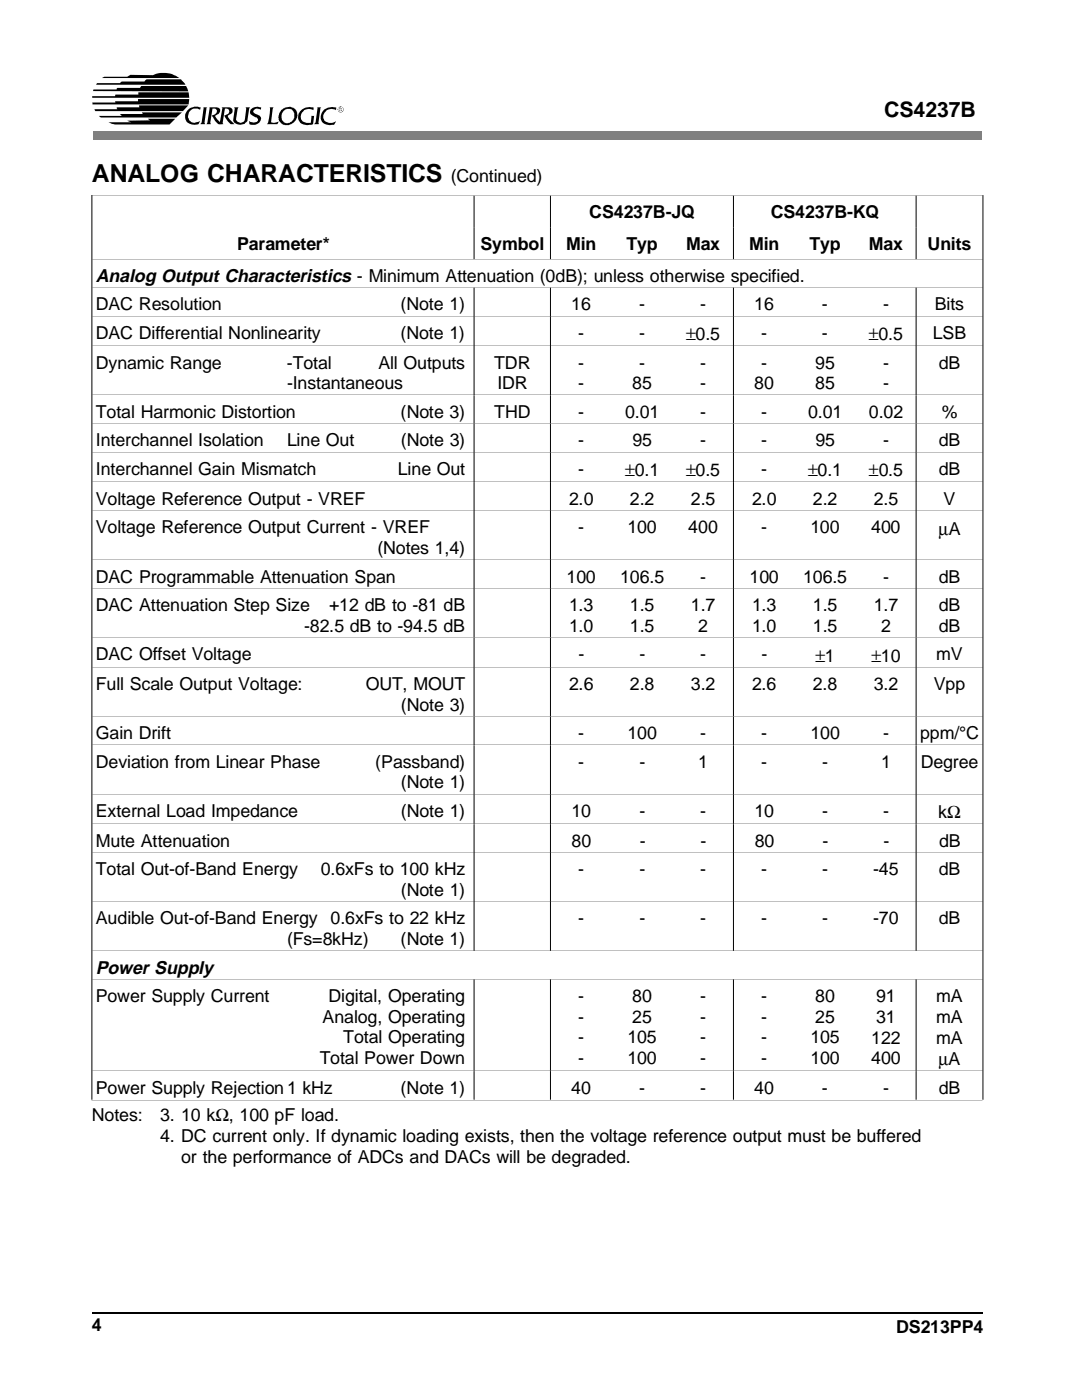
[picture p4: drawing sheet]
<svg xmlns="http://www.w3.org/2000/svg" width="216mm" height="279mm" viewBox="0 0 216 279" stroke-linecap="round" stroke-linejoin="round" font-family="sans-serif">
<defs><g id="words">
<text font-size="5" x="18.3" y="36.4">ANALOG CHARACTERISTICS</text>
<text font-size="4.3" x="176.5" y="23.3">CS4237B</text>
<g font-size="3.6">
<text x="90" y="36.4">(Continued)</text>
<text x="117.6" y="43.6">CS4237B-JQ</text>
<text x="153.8" y="43.6">CS4237B-KQ</text>
<text x="47.3" y="49.9">Parameter*</text>
<text x="95.9" y="49.9">Symbol</text>
<text x="113" y="49.9">Min</text>
<text x="125" y="49.9">Typ</text>
<text x="136.9" y="49.9">Max</text>
<text x="149.5" y="49.9">Min</text>
<text x="161.5" y="49.9">Typ</text>
<text x="173.4" y="49.9">Max</text>
<text x="185.1" y="49.9">Units</text>
<text x="19.1" y="56.2">Analog Output Characteristics - Minimum Attenuation (0dB); unless otherwise specified.</text>
<text x="19.1" y="61.9">DAC Resolution</text>
<text x="79.9" y="61.9">(Note 1)</text>
<text x="114" y="61.9">16</text>
<text x="127.6" y="61.9">-</text>
<text x="139.7" y="61.9">-</text>
<text x="150.5" y="61.9">16</text>
<text x="164" y="61.9">-</text>
<text x="176.2" y="61.9">-</text>
<text x="186.6" y="61.9">Bits</text>
<text x="19.1" y="67.6">DAC Differential Nonlinearity</text>
<text x="79.9" y="67.6">(Note 1)</text>
<text x="115.3" y="67.6">-</text>
<text x="127.5" y="67.6">-</text>
<text x="136.9" y="67.9">±0.5</text>
<text x="151.9" y="67.6">-</text>
<text x="164" y="67.6">-</text>
<text x="173.3" y="67.9">±0.5</text>
<text x="186.1" y="67.6">LSB</text>
<text x="19.1" y="73.5">Dynamic Range</text>
<text x="57.3" y="73.5">-Total</text>
<text x="57.3" y="77.7">-Instantaneous</text>
<text x="75.5" y="73.5">All Outputs</text>
<text x="98.6" y="73.5">TDR</text>
<text x="99.2" y="77.7">IDR</text>
<text x="115.4" y="73.5">-</text>
<text x="115.4" y="77.7">-</text>
<text x="126.2" y="77.7">85</text>
<text x="127.6" y="73.5">-</text>
<text x="139.7" y="73.5">-</text>
<text x="139.7" y="77.7">-</text>
<text x="150.5" y="77.7">80</text>
<text x="151.9" y="73.5">-</text>
<text x="162.7" y="73.5">95</text>
<text x="162.7" y="77.7">85</text>
<text x="176.2" y="73.5">-</text>
<text x="176.2" y="77.7">-</text>
<text x="187.3" y="73.5">dB</text>
<text x="19.1" y="83.4">Total Harmonic Distortion</text>
<text x="79.9" y="83.4">(Note 3)</text>
<text x="98.6" y="83.4">THD</text>
<text x="115.4" y="83.4">-</text>
<text x="124.7" y="83.4">0.01</text>
<text x="139.7" y="83.4">-</text>
<text x="151.9" y="83.4">-</text>
<text x="161.2" y="83.4">0.01</text>
<text x="173.4" y="83.4">0.02</text>
<text x="187.9" y="83.4">%</text>
<text x="19.1" y="89.1">Interchannel Isolation</text>
<text x="57.3" y="89.1">Line Out</text>
<text x="80" y="89.1">(Note 3)</text>
<text x="115.4" y="89.1">-</text>
<text x="126.2" y="89.1">95</text>
<text x="139.7" y="89.1">-</text>
<text x="151.9" y="89.1">-</text>
<text x="162.7" y="89.1">95</text>
<text x="176.2" y="89.1">-</text>
<text x="187.3" y="89.1">dB</text>
<text x="19.1" y="94.8">Interchannel Gain Mismatch</text>
<text x="79.4" y="94.8">Line Out</text>
<text x="115.4" y="94.8">-</text>
<text x="124.7" y="95">±0.1</text>
<text x="136.9" y="95">±0.5</text>
<text x="151.9" y="94.8">-</text>
<text x="161.2" y="95">±0.1</text>
<text x="173.4" y="95">±0.5</text>
<text x="187.3" y="94.8">dB</text>
<text x="19.1" y="100.7">Voltage Reference Output - VREF</text>
<text x="113.6" y="100.7">2.0</text>
<text x="125.7" y="100.7">2.2</text>
<text x="137.9" y="100.7">2.5</text>
<text x="150.1" y="100.7">2.0</text>
<text x="162.2" y="100.7">2.2</text>
<text x="174.4" y="100.7">2.5</text>
<text x="188.3" y="100.7">V</text>
<text x="19.1" y="106.4">Voltage Reference Output Current - VREF</text>
<text x="115.4" y="106.4">-</text>
<text x="125.2" y="106.4">100</text>
<text x="137.3" y="106.4">400</text>
<text x="151.9" y="106.4">-</text>
<text x="161.7" y="106.4">100</text>
<text x="173.8" y="106.4">400</text>
<text x="187.3" y="106.7">µA</text>
<text x="75.3" y="110.6">(Notes 1,4)</text>
<text x="19.1" y="116.3">DAC Programmable Attenuation Span</text>
<text x="113" y="116.3">100</text>
<text x="123.8" y="116.3">106.5</text>
<text x="139.7" y="116.3">-</text>
<text x="149.6" y="116.3">100</text>
<text x="160.3" y="116.3">106.5</text>
<text x="176.2" y="116.3">-</text>
<text x="187.3" y="116.3">dB</text>
<text x="19.1" y="121.9">DAC Attenuation Step Size</text>
<text x="65.7" y="121.9">+12 dB to -81 dB</text>
<text x="113.5" y="121.9">1.3</text>
<text x="125.7" y="121.9">1.5</text>
<text x="137.9" y="121.9">1.7</text>
<text x="150.1" y="121.9">1.3</text>
<text x="162.2" y="121.9">1.5</text>
<text x="174.4" y="121.9">1.7</text>
<text x="187.3" y="121.9">dB</text>
<text x="19.1" y="131.8">DAC Offset Voltage</text>
<text x="60.7" y="126.1">-82.5 dB to -94.5 dB</text>
<text x="113.5" y="126.1">1.0</text>
<text x="115.4" y="131.8">-</text>
<text x="125.7" y="126.1">1.5</text>
<text x="127.6" y="131.8">-</text>
<text x="139.3" y="126.1">2</text>
<text x="139.7" y="131.8">-</text>
<text x="150.1" y="126.1">1.0</text>
<text x="151.9" y="131.8">-</text>
<text x="162.2" y="126.1">1.5</text>
<text x="175.8" y="126.1">2</text>
<text x="186.8" y="131.8">mV</text>
<text x="187.3" y="126.1">dB</text>
<text x="19.1" y="137.7">Full Scale Output Voltage:</text>
<text x="73" y="137.7">OUT, MOUT</text>
<text x="113.5" y="137.7">2.6</text>
<text x="125.7" y="137.7">2.8</text>
<text x="137.9" y="137.7">3.2</text>
<text x="150.1" y="137.7">2.6</text>
<text x="162.2" y="137.7">2.8</text>
<text x="162.7" y="132">±1</text>
<text x="173.9" y="132">±10</text>
<text x="174.4" y="137.7">3.2</text>
<text x="186.3" y="137.7">Vpp</text>
<text x="80" y="141.8">(Note 3)</text>
<text x="19.1" y="147.5">Gain Drift</text>
<text x="115.4" y="147.5">-</text>
<text x="125.2" y="147.5">100</text>
<text x="139.7" y="147.5">-</text>
<text x="151.9" y="147.5">-</text>
<text x="161.7" y="147.5">100</text>
<text x="176.2" y="147.5">-</text>
<text x="183.6" y="147.5">ppm/°C</text>
<text x="19.1" y="153.2">Deviation from Linear Phase</text>
<text x="74.9" y="153.2">(Passband)</text>
<text x="115.4" y="153.2">-</text>
<text x="127.6" y="153.2">-</text>
<text x="139.3" y="153.2">1</text>
<text x="151.9" y="153.2">-</text>
<text x="164" y="153.2">-</text>
<text x="175.8" y="153.2">1</text>
<text x="183.7" y="153.2">Degree</text>
<text x="79.9" y="157.3">(Note 1)</text>
<text x="19.1" y="163">External Load Impedance</text>
<text x="80" y="163">(Note 1)</text>
<text x="114" y="163">10</text>
<text x="127.6" y="163">-</text>
<text x="139.7" y="163">-</text>
<text x="150.5" y="163">10</text>
<text x="164" y="163">-</text>
<text x="176.2" y="163">-</text>
<text x="187.2" y="163.3">kΩ</text>
<text x="19.1" y="169">Mute Attenuation</text>
<text x="114.1" y="169">80</text>
<text x="127.7" y="169">-</text>
<text x="139.8" y="169">-</text>
<text x="150.6" y="169">80</text>
<text x="164.1" y="169">-</text>
<text x="176.3" y="169">-</text>
<text x="187.4" y="169">dB</text>
<text x="19.1" y="174.7">Total Out-of-Band Energy</text>
<text x="64" y="174.7">0.6xFs to 100 kHz</text>
<text x="79.9" y="178.8">(Note 1)</text>
<text x="115.4" y="174.7">-</text>
<text x="127.6" y="174.7">-</text>
<text x="139.7" y="174.7">-</text>
<text x="151.9" y="174.7">-</text>
<text x="164" y="174.7">-</text>
<text x="174.3" y="174.7">-45</text>
<text x="187.3" y="174.7">dB</text>
<text x="19.1" y="184.5">Audible Out-of-Band Energy</text>
<text x="66" y="184.5">0.6xFs to 22 kHz</text>
<text x="115.4" y="184.5">-</text>
<text x="127.6" y="184.5">-</text>
<text x="139.7" y="184.5">-</text>
<text x="151.9" y="184.5">-</text>
<text x="164" y="184.5">-</text>
<text x="174.3" y="184.5">-70</text>
<text x="187.3" y="184.5">dB</text>
<text x="57.3" y="188.6">(Fs=8kHz)</text>
<text x="79.9" y="188.6">(Note 1)</text>
<text x="19.1" y="194.3">Power Supply</text>
<text x="19.1" y="200">Power Supply Current</text>
<text x="65.6" y="200">Digital, Operating</text>
<text x="115.4" y="200">-</text>
<text x="126.2" y="200">80</text>
<text x="139.7" y="200.1">-</text>
<text x="151.9" y="200.1">-</text>
<text x="162.7" y="200.1">80</text>
<text x="174.8" y="200.1">91</text>
<text x="186.8" y="200.1">mA</text>
<text x="64.4" y="204.1">Analog, Operating</text>
<text x="68.5" y="208.2">Total Operating</text>
<text x="115.4" y="204.1">-</text>
<text x="115.4" y="208.2">-</text>
<text x="125.2" y="208.2">105</text>
<text x="126.2" y="204.1">25</text>
<text x="139.7" y="204.1">-</text>
<text x="139.7" y="208.2">-</text>
<text x="151.9" y="204.1">-</text>
<text x="151.9" y="208.2">-</text>
<text x="161.7" y="208.3">105</text>
<text x="162.7" y="204.1">25</text>
<text x="173.9" y="208.3">122</text>
<text x="174.8" y="204.1">31</text>
<text x="186.8" y="204.1">mA</text>
<text x="186.8" y="208.3">mA</text>
<text x="63.8" y="212.4">Total Power Down</text>
<text x="115.4" y="212.3">-</text>
<text x="125.2" y="212.3">100</text>
<text x="139.7" y="212.3">-</text>
<text x="151.9" y="212.3">-</text>
<text x="161.7" y="212.3">100</text>
<text x="173.9" y="212.3">400</text>
<text x="187.3" y="212.6">µA</text>
<text x="19.1" y="218.3">Power Supply Rejection1 kHz</text>
<text x="79.9" y="218.3">(Note 1)</text>
<text x="114" y="218.3">40</text>
<text x="127.6" y="218.3">-</text>
<text x="139.7" y="218.3">-</text>
<text x="150.5" y="218.3">40</text>
<text x="164" y="218.3">-</text>
<text x="176.2" y="218.3">-</text>
<text x="187.3" y="218.3">dB</text>
<text x="18.3" y="223.8">Notes:</text>
<text x="31.9" y="227.9">4. DC current only. If dynamic loading exists, then the voltage reference output must be buffered</text>
<text x="31.9" y="223.8">3. 10 kΩ, 100 pF load.</text>
<text x="36.1" y="232">or the performance of ADCs and DACs will be degraded.</text>
<text x="18.3" y="265.6">4</text>
<text x="178.8" y="266.1">DS213PP4</text>
</g>
</g></defs>
<g fill="none" stroke="#000" stroke-width=".2">
<path d="M94.6 39.1v12.6M109.8 39.1v12.6M146.4 39.1v12.6M182.8 39.1v12.6M196.1 38.9h-177.8v180.6M196.1 38.9v180.6M18.4 51.7h177.6M18.4 57.4h177.6M94.6 57.4v21.4M109.8 57.4v21.4M146.4 57.4v21.4M182.8 57.4v21.4"/>
<path d="M18.4 63.1h177.6M18.4 69h177.6M18.4 78.8h177.6M94.6 78.9v5.6M109.8 78.9v5.6M146.4 78.9v5.6M182.8 78.9v5.6M18.4 84.5h177.6M18.4 90.2h177.6M18.4 96.2h177.6M94.6 84.6v42.6M109.8 84.6v42.6"/>
<path d="M146.4 84.6v42.6M182.8 84.6v42.6M18.4 101.9h177.6M18.4 111.7h177.6M18.4 117.4h177.6M18.4 127.2h177.6M18.4 133.2h177.6M94.6 127.3v15.7M109.8 127.3v15.7M146.4 127.3v15.7M182.8 127.3v15.7M18.4 143h177.6"/>
<path d="M18.4 148.7h177.6M18.4 158.5h177.6M94.6 143v5.7M94.6 148.7v15.7M109.8 143v5.7M109.8 148.7v15.7M146.4 143v5.7M146.4 148.7v15.7M182.8 143v5.7M182.8 148.7v15.7M18.4 164.4h177.6M18.4 170.1h177.6"/>
<path d="M18.4 179.9h177.6M94.6 164.5v25.3M109.8 164.5v25.3M146.4 164.5v25.3M182.8 164.5v25.3M18.4 189.8h177.6M18.4 195.5h177.6M94.6 195.5v18.2M109.8 195.5v18.2M146.4 195.5v18.2M182.8 195.5v18.2M18.3 219.5h177.8"/>
<path d="M18.4 213.7h177.6M94.6 213.8v5.7M109.8 213.8v5.7M146.4 213.8v5.7M182.8 213.8v5.7"/>
</g>
<path d="M18.7 26.2h177.2v1.8h-177.2z" fill="#808080"/>
<g fill="#000">
<path d="M18.7 17.9h4.6l.1-.4h4.5l.3-.3h8.9l.5 1h-19z" fill-rule="evenodd"/>
<path d="M18.4 20.5h4.6v-.3h4.5v-.4h10.3l-.2 1h-19.1z" fill-rule="evenodd"/>
<path d="M18.4 19.2h4.6v-.3h4.6v-.5h10l.2 1.1h-19.4z" fill-rule="evenodd"/>
<path d="M19.4 16.6h4.5l.4-.3h4.5l.5-.5h6.8l.9 1.1h-17.8z" fill-rule="evenodd"/>
<path d="M20.4 15.6l.4-.3h4.6l.6-.4 4.5 .1a5.3 5.3 0 0 1 5.3 .6z" fill-rule="evenodd"/>
<path d="M18.8 21.8h4.6l-.1-.4h4.5l-.1-.4h9.9l-1.1 1.2h-17.5z" fill-rule="evenodd"/>
<path d="M19.7 23.1h4.6l-.4-.4h4.6l-.2-.3h8l-1.1 1h-15.1z" fill-rule="evenodd"/>
<path d="M21.6 24.4h4.6l-.8-.3 4.6-.1-.5-.3h5.5l-1.2 1.1h-10.9z" fill-rule="evenodd"/>
<path d="M37.7 21.7a2.52 2.52 0 0 1 2.4-.3l-.2 .5a1.52 1.52 0 0 0-1.9 .2 1.52 1.52 0 0 0-.2 2l.2 .1a1.29 1.29 0 0 0 1.5 .1l.4-.2a1.16 1.16 0 0 1-1.6 .7 1.7 1.7 0 0 1-1.4-1.3 1.7 1.7 0 0 1 .8-1.8z" fill-rule="evenodd"/>
<path d="M40.6 21.4h.8l-.2 .1-.4 2.9 .1 .4h-.9l.2-.4z" fill-rule="evenodd"/>
<path d="M41.7 21.4l1.8 .1a.6 .6 0 0 1 .4 .9l-.3 .3-.7 .4 1.3 1.7h-.7l-.7-.8-.5-1a.75 .75 0 0 0 .9-.4 .75 .75 0 0 0-.3-.9h-.5l-.4 2.8 .1 .3h-1l.3-.3 .4-2.9z" fill-rule="evenodd"/>
<path d="M44.2 21.4h1.6l.4 .2 .2 .3v.5l-.9 .7 .3 .7 1 1h-.8l-.7-.8-.5-1a.81 .81 0 0 0 .7-.3 .81 .81 0 0 0 .1-.8l-.3-.2h-.4l-.5 2.8 .2 .3h-.9l.2-.2 .5-3z" fill-rule="evenodd"/>
<path d="M46.7 21.4h.9l-.2 .3-.3 2.1a.9 .9 0 0 0 .9 .7 .9 .9 0 0 0 .9-.8l.2-2-.1-.3h.9l-.2 .3-.3 2.2a1.54 1.54 0 0 1-1.9 .9h-.2a.82 .82 0 0 1-.8-.8l.3-2.3z" fill-rule="evenodd"/>
<path d="M50 21.9l.4-.4 1-.2 .7 .1v.5a.89 .89 0 0 0-.9-.2 .89 .89 0 0 0-.7 .7l.5 .3a1 1 0 0 1 1.1 1.1 1.64 1.64 0 0 1-2.3 1l-.1-.7a1.05 1.05 0 0 0 1.8-.3 .82 .82 0 0 0-.8-.5l-.2-.2a.83 .83 0 0 1-.5-1.2z" fill-rule="evenodd"/>
<path d="M53.8 21.4h.8l-.2 .4-.3 2.6 .6 .1 .9-.2-.2 .5h-2.1l.2-.4 .2-1z" fill-rule="evenodd"/>
<path d="M56.1 22l.7-.5 1-.2 .9 .3 .1 .1h-1.6l-.6 .4-.4 .5v1v.4l.6 .5 .7 .1 .7-.3 .5-.7v-1l-.4-.7-.3-.2h.8l.4 .5 .2 .7-.1 .6-.3 .5a2.05 2.05 0 0 1-1.4 .9h-1.1l-.8-.8-.2-.8z" fill-rule="evenodd"/>
<path d="M59.9 22.2a2.72 2.72 0 0 1 2.7-.7l-.1 .5a1.58 1.58 0 0 0-2 .2 1.58 1.58 0 0 0-.1 2l.2 .1a1.68 1.68 0 0 0 1.4 .2l.1-1.4h.6l-.2 1.7a2.37 2.37 0 0 1-2.8-.6 1.68 1.68 0 0 1 .2-2z" fill-rule="evenodd"/>
<path d="M63.2 21.4h.9l-.2 .1-.4 2.9 .1 .4h-.9l.3-.4 .4-2.8z" fill-rule="evenodd"/>
<path d="M64.7 21.9a2.74 2.74 0 0 1 2.4-.4l-.1 .5a1.56 1.56 0 0 0-2 .2 1.56 1.56 0 0 0-.1 2l.2 .1a1.74 1.74 0 0 0 1.9-.1l-.3 .7a2.14 2.14 0 0 1-2.6-1v-1z" fill-rule="evenodd"/>
<path d="M67.5 21.5l.2-.1-.2 .2v.5l.2 .3 .6-.2a.49 .49 0 0 0 .1-.7l-.2-.1h.2a.57 .57 0 0 1-.2 1h-.5l-.2-.1-.1-.4z" fill-rule="evenodd"/>
<path d="M67.7 21.5l.5 .1-.1 .3 .2 .3-.2-.1v-.2h-.3v-.3l.1 .3h.2v-.2l-.4-.1z" fill-rule="evenodd"/>
<path d="M67.8 21.9l.1 .3h-.2z" fill-rule="evenodd"/>
<path d="M67.7 21.3l.5 .1z" fill-rule="evenodd"/>
</g>
<path d="M18.3 262h177.8" fill="none" stroke="#000" stroke-width=".32"/>
<use href="#words"/>
</svg>
